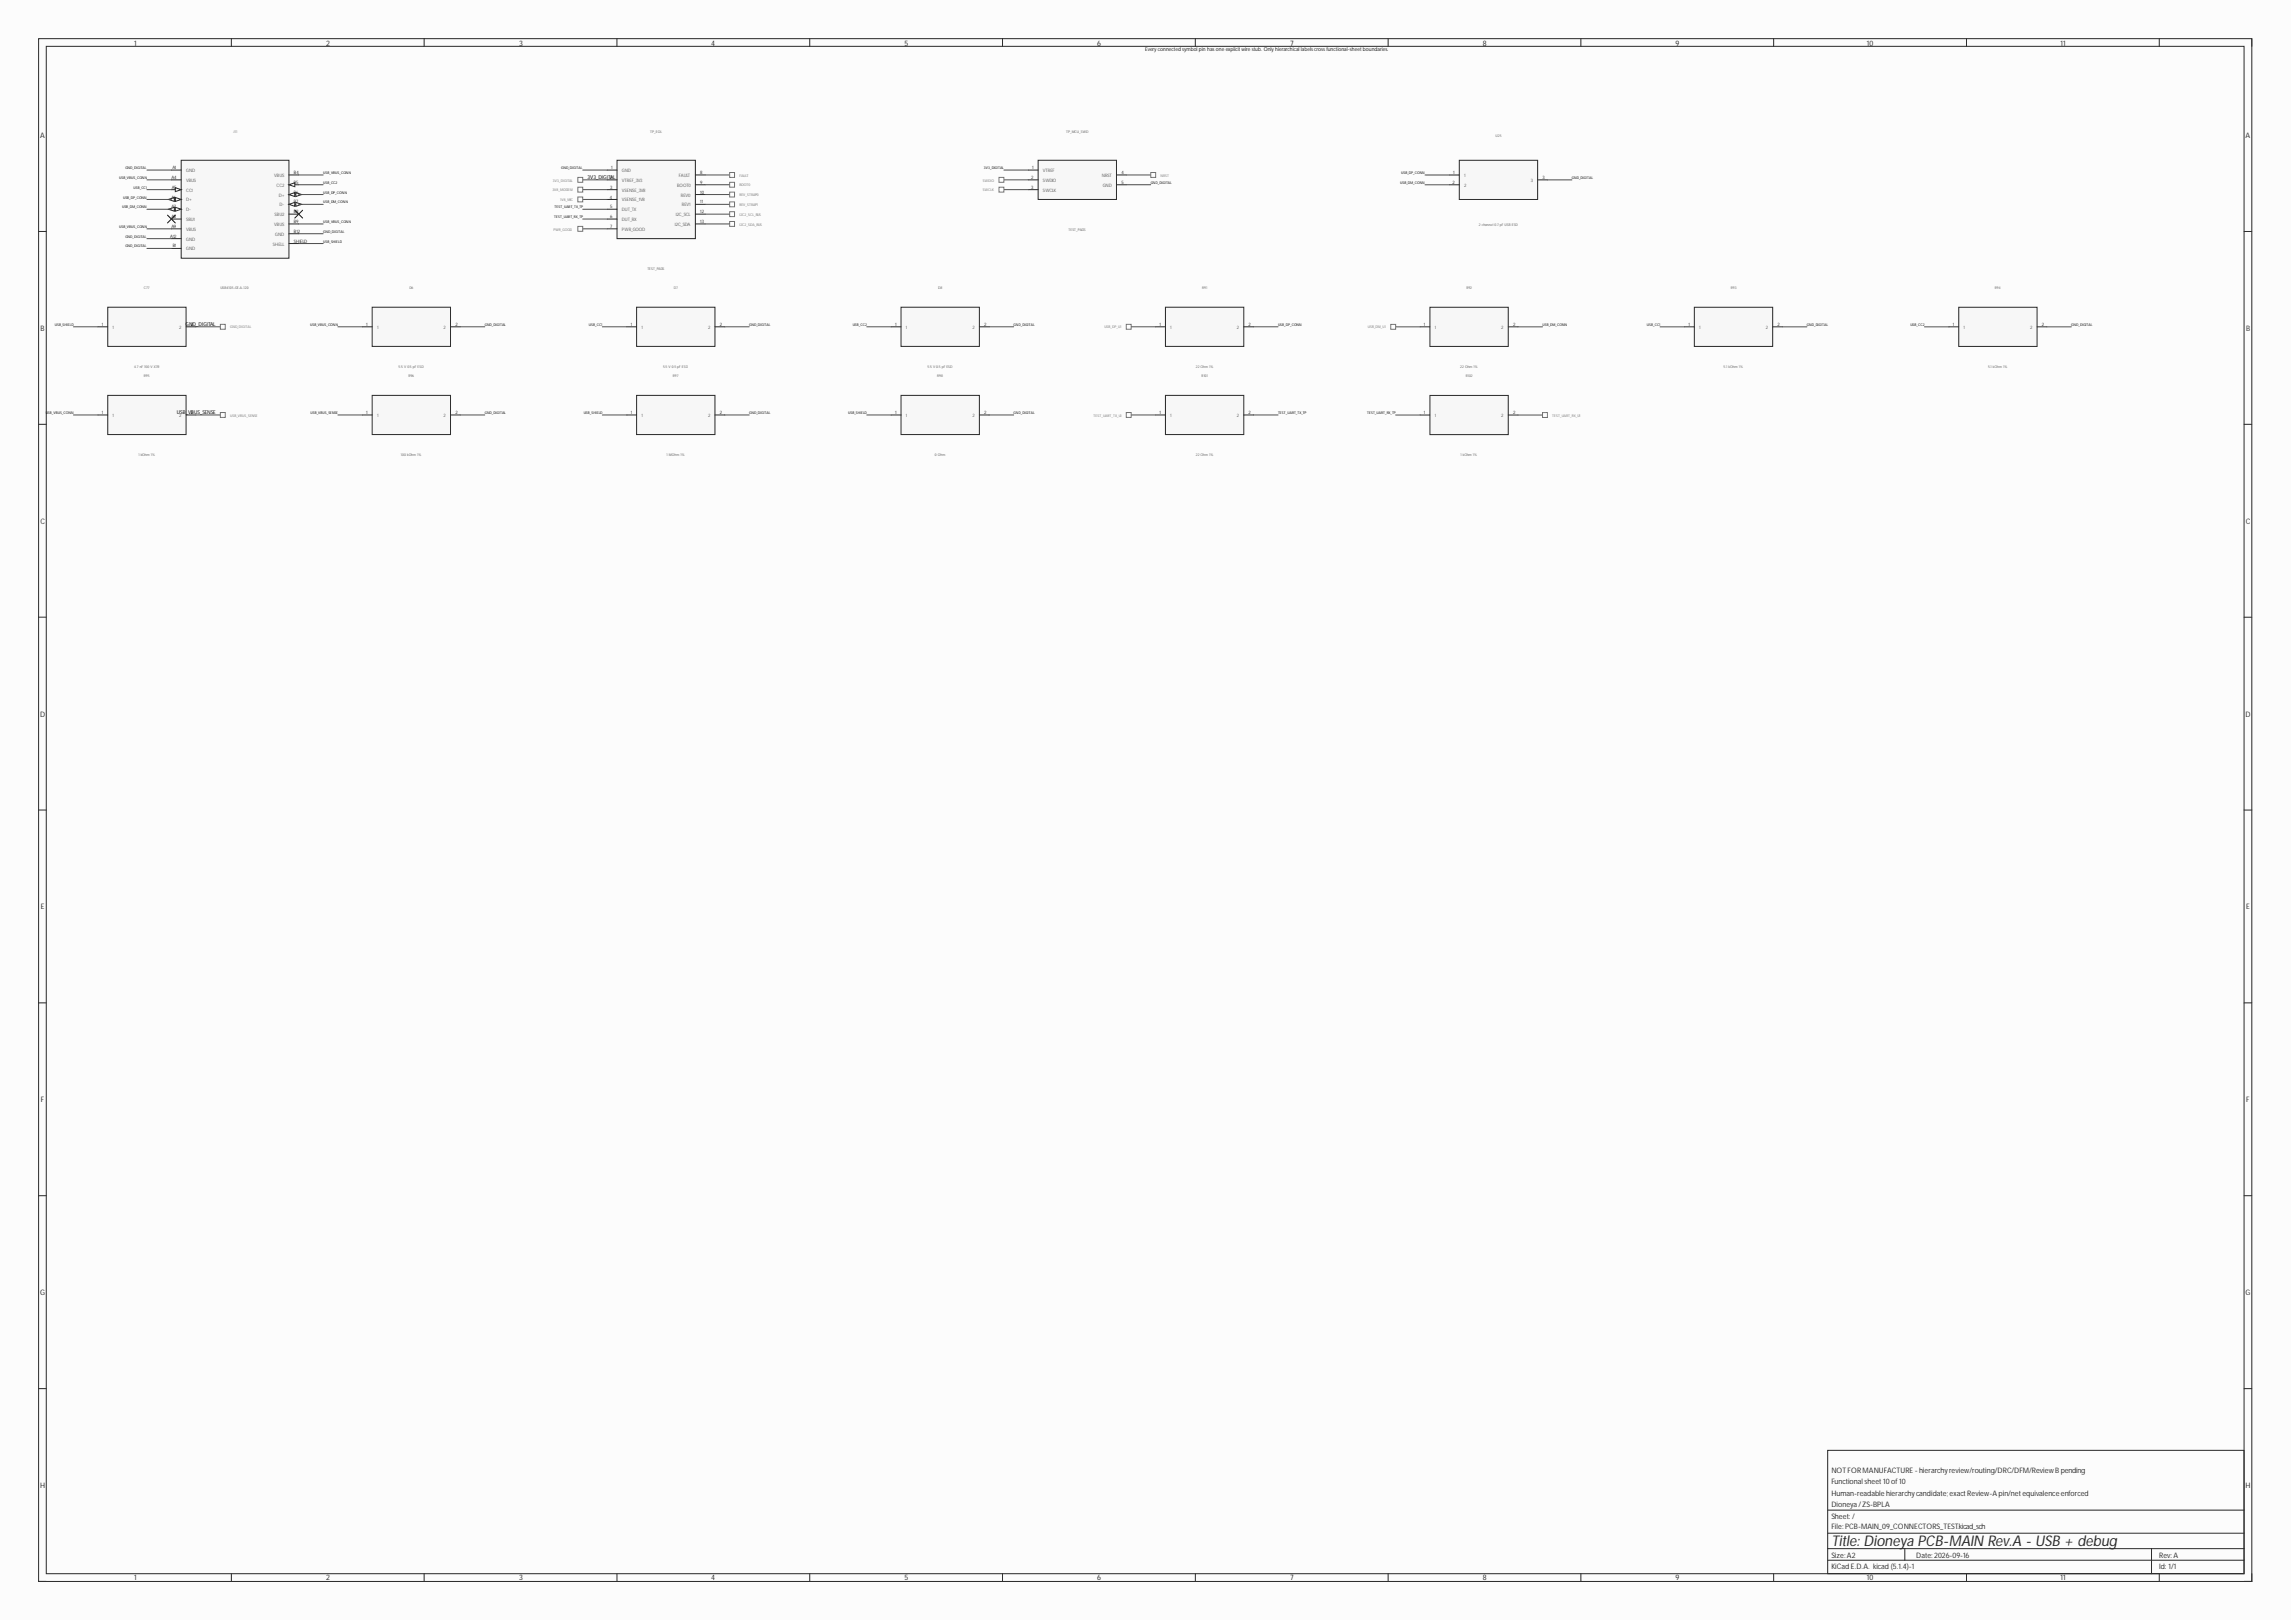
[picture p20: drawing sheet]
<svg xmlns="http://www.w3.org/2000/svg" width="594mm" height="420mm" viewBox="0 0 594 420" stroke-linecap="round" stroke-linejoin="round" font-family="sans-serif">
<defs><g id="words">
<text font-size="3.9" fill="#282828" x="474" y="400.3">Title: Dioneya PCB-MAIN Rev.A - USB + debug</text>
<g font-size="1.9" fill="#282828">
<text x="34.7" y="11.8">1</text>
<text x="84.4" y="11.8">2</text>
<text x="134.3" y="11.8">3</text>
<text x="184.1" y="11.8">4</text>
<text x="234.1" y="11.8">5</text>
<text x="284" y="11.8">6</text>
<text x="333.9" y="11.8">7</text>
<text x="383.8" y="11.8">8</text>
<text x="433.7" y="11.8">9</text>
<text x="483.2" y="11.8">10</text>
<text x="533.3" y="11.8">11</text>
<text x="10.4" y="35.8">A</text>
<text x="581.2" y="35.8">A</text>
<text x="10.5" y="85.7">B</text>
<text x="581.4" y="85.7">B</text>
<text x="10.5" y="135.6">C</text>
<text x="581.3" y="135.6">C</text>
<text x="10.4" y="185.6">D</text>
<text x="581.2" y="185.6">D</text>
<text x="10.6" y="235.4">E</text>
<text x="581.4" y="235.4">E</text>
<text x="10.6" y="285.4">F</text>
<text x="581.4" y="285.4">F</text>
<text x="10.4" y="335.3">G</text>
<text x="581.2" y="335.3">G</text>
<text x="474" y="381.3">NOT FORMANUFACTURE -hierarchyreview/routing/DRC/DFM/ReviewBpending</text>
<text x="10.4" y="385.2">H</text>
<text x="474" y="387.3">Human-readable hierarchycandidate;exactReview-A pin/netequivalenceenforced</text>
<text x="474" y="384.2">Functional sheet10of10</text>
<text x="581.2" y="385.2">H</text>
<text x="474" y="395.9">File:PCB-MAIN_09_CONNECTORS_TEST.kicad_sch</text>
<text x="474" y="393.3">Sheet: /</text>
<text x="474" y="390.2">Dioneya/ZS-BPLA</text>
<text x="474" y="406.1">KiCad E.D.A. kicad (5.1.4)-1</text>
<text x="474" y="403.3">Size:A2</text>
<text x="496" y="403.3">Date:2026-09-16</text>
<text x="558.8" y="403.3">Rev:A</text>
<text x="558.8" y="406.1">Id: 1/1</text>
<text x="34.7" y="409.2">1</text>
<text x="84.4" y="409.2">2</text>
<text x="134.3" y="409.2">3</text>
<text x="184.1" y="409.2">4</text>
<text x="234.1" y="409.2">5</text>
<text x="284" y="409.2">6</text>
<text x="333.9" y="409.2">7</text>
<text x="383.8" y="409.2">8</text>
<text x="433.7" y="409.2">9</text>
<text x="483.2" y="409.2">10</text>
<text x="533.3" y="409.2">11</text>
</g>
<text font-size="1.4" fill="#151515" x="296.4" y="13.3">Every connected symbol pin hasone explicit wire stub. Only hierarchical labelscrossfunctional-sheetboundaries.</text>
<g font-size="1.4">
<text x="152.1" y="46.2">3V3_DIGITAL</text>
<text x="48" y="84.3">GND_DIGITAL</text>
<text x="45.8" y="107.1">USB_VBUS_SENSE</text>
</g>
<g font-size="1.2" fill="#282828">
<text x="44.4" y="46.3">A4</text>
<text x="44.6" y="43.8">A1</text>
<text x="76" y="47.6">B5</text>
<text x="76" y="45">B4</text>
<text x="157.9" y="46.3">2</text>
<text x="158.2" y="43.8">1</text>
<text x="181.2" y="45">8</text>
<text x="181.2" y="47.6">9</text>
<text x="266.9" y="46.3">2</text>
<text x="267.2" y="43.8">1</text>
<text x="290.2" y="45">4</text>
<text x="290.2" y="47.6">5</text>
<text x="375.9" y="47.6">2</text>
<text x="376.1" y="45">1</text>
<text x="399.2" y="46.3">3</text>
<text x="44.4" y="53.9">A7</text>
<text x="44.4" y="51.4">A6</text>
<text x="44.4" y="48.9">A5</text>
<text x="76" y="52.7">B7</text>
<text x="76" y="50.1">B6</text>
<text x="157.8" y="51.4">4</text>
<text x="157.9" y="48.9">3</text>
<text x="157.9" y="53.9">5</text>
<text x="181.2" y="50.1">10</text>
<text x="181.2" y="52.7">11</text>
<text x="266.9" y="48.9">3</text>
<text x="44.4" y="59">A9</text>
<text x="44.4" y="56.5">A8</text>
<text x="76" y="57.7">B9</text>
<text x="76" y="55.2">B8</text>
<text x="157.9" y="56.5">6</text>
<text x="157.9" y="59">7</text>
<text x="181.2" y="55.2">12</text>
<text x="181.2" y="57.7">13</text>
<text x="44" y="61.5">A12</text>
<text x="44.7" y="64.1">B1</text>
<text x="76" y="60.3">B12</text>
<text x="76" y="62.8">SHIELD</text>
<text x="26.4" y="84.4">1</text>
<text x="49.4" y="84.4">2</text>
<text x="94.8" y="84.4">1</text>
<text x="117.9" y="84.4">2</text>
<text x="163.2" y="84.4">1</text>
<text x="186.3" y="84.4">2</text>
<text x="231.7" y="84.4">1</text>
<text x="254.7" y="84.4">2</text>
<text x="300.1" y="84.4">1</text>
<text x="323.2" y="84.4">2</text>
<text x="368.5" y="84.4">1</text>
<text x="391.6" y="84.4">2</text>
<text x="437" y="84.4">1</text>
<text x="460" y="84.4">2</text>
<text x="505.4" y="84.4">1</text>
<text x="528.5" y="84.4">2</text>
<text x="26.4" y="107.2">1</text>
<text x="49.4" y="107.2">2</text>
<text x="94.8" y="107.2">1</text>
<text x="117.9" y="107.2">2</text>
<text x="163.2" y="107.2">1</text>
<text x="186.3" y="107.2">2</text>
<text x="231.7" y="107.2">1</text>
<text x="254.7" y="107.2">2</text>
<text x="300.1" y="107.2">1</text>
<text x="323.2" y="107.2">2</text>
<text x="368.5" y="107.2">1</text>
<text x="391.6" y="107.2">2</text>
</g>
<g font-size="1.2" fill="#5d5d5d">
<text x="48.2" y="47.1">VBUS</text>
<text x="48.2" y="44.5">GND</text>
<text x="71" y="45.8">VBUS</text>
<text x="161" y="44.5">GND</text>
<text x="161" y="47.1">VTREF_3V3</text>
<text x="175.7" y="45.8">FAULT</text>
<text x="269.9" y="44.5">VTREF</text>
<text x="269.9" y="47.1">SWDIO</text>
<text x="285.2" y="45.8">NRST</text>
<text x="378.9" y="45.8">1</text>
<text x="396.2" y="47.1">3</text>
<text x="48.2" y="52.2">D+</text>
<text x="48.2" y="49.6">CC1</text>
<text x="71.6" y="48.3">CC2</text>
<text x="72.2" y="50.9">D+</text>
<text x="72.3" y="53.4">D-</text>
<text x="161" y="49.6">VSENSE_3V8</text>
<text x="161" y="52.2">VSENSE_1V8</text>
<text x="175.2" y="48.3">BOOT0</text>
<text x="176.2" y="50.9">REV0</text>
<text x="176.5" y="53.4">REV1</text>
<text x="269.9" y="49.6">SWCLK</text>
<text x="285.4" y="48.3">GND</text>
<text x="378.9" y="48.3">2</text>
<text x="48.2" y="59.8">VBUS</text>
<text x="48.2" y="57.2">SBU1</text>
<text x="48.2" y="54.7">D-</text>
<text x="71" y="58.5">VBUS</text>
<text x="71.1" y="56">SBU2</text>
<text x="161" y="54.7">DUT_TX</text>
<text x="161" y="57.2">DUT_RX</text>
<text x="161" y="59.8">PWR_GOOD</text>
<text x="174.6" y="58.5">I2C_SDA</text>
<text x="174.9" y="56">I2C_SCL</text>
<text x="48.2" y="64.8">GND</text>
<text x="48.2" y="62.3">GND</text>
<text x="70.6" y="63.6">SHELL</text>
<text x="71.2" y="61">GND</text>
<text x="29.1" y="85.1">1</text>
<text x="46.4" y="85.1">2</text>
<text x="97.6" y="85.1">1</text>
<text x="114.8" y="85.1">2</text>
<text x="166" y="85.1">1</text>
<text x="183.3" y="85.1">2</text>
<text x="234.5" y="85.1">1</text>
<text x="251.7" y="85.1">2</text>
<text x="302.9" y="85.1">1</text>
<text x="320.1" y="85.1">2</text>
<text x="371.3" y="85.1">1</text>
<text x="388.6" y="85.1">2</text>
<text x="439.8" y="85.1">1</text>
<text x="457" y="85.1">2</text>
<text x="508.2" y="85.1">1</text>
<text x="525.4" y="85.1">2</text>
<text x="29.1" y="107.9">1</text>
<text x="46.4" y="107.9">2</text>
<text x="97.6" y="107.9">1</text>
<text x="114.8" y="107.9">2</text>
<text x="166" y="107.9">1</text>
<text x="183.3" y="107.9">2</text>
<text x="234.5" y="107.9">1</text>
<text x="251.7" y="107.9">2</text>
<text x="302.9" y="107.9">1</text>
<text x="320.1" y="107.9">2</text>
<text x="371.3" y="107.9">1</text>
<text x="388.6" y="107.9">2</text>
</g>
<g font-size=".9" fill="#5d5d5d">
<text x="60.4" y="34.3">J11</text>
<text x="168.3" y="34.3">TP_EOL</text>
<text x="275.9" y="34.3">TP_MCU_SWD</text>
<text x="387" y="35.6">U25</text>
<text x="276.5" y="59.7">TEST_PADS</text>
<text x="382.7" y="58.4">2 channel 0.7 pF USB ESD</text>
<text x="167.5" y="69.8">TEST_PADS</text>
<text x="37.3" y="74.9">C77</text>
<text x="57" y="74.9">USB4105-GF-A-120</text>
<text x="105.9" y="74.9">D6</text>
<text x="174.4" y="74.9">D7</text>
<text x="242.8" y="74.9">D8</text>
<text x="311.2" y="74.9">R91</text>
<text x="379.5" y="74.9">R92</text>
<text x="448" y="74.9">R93</text>
<text x="516.3" y="74.9">R94</text>
<text x="34.7" y="95.2">4.7 nF 100 V X7R</text>
<text x="103.2" y="95.2">5.5 V 0.5 pF ESD</text>
<text x="171.6" y="95.2">5.5 V 0.5 pF ESD</text>
<text x="240" y="95.2">5.5 V 0.5 pF ESD</text>
<text x="309.5" y="95.2">22 Ohm 1%</text>
<text x="377.9" y="95.2">22 Ohm 1%</text>
<text x="446.1" y="95.2">5.1 kOhm 1%</text>
<text x="514.5" y="95.2">5.1 kOhm 1%</text>
<text x="37.3" y="97.7">R95</text>
<text x="105.7" y="97.7">R96</text>
<text x="174.1" y="97.7">R97</text>
<text x="242.6" y="97.7">R98</text>
<text x="311" y="97.7">R101</text>
<text x="379.4" y="97.7">R102</text>
<text x="35.8" y="118">1 kOhm 1%</text>
<text x="103.8" y="118">100 kOhm 1%</text>
<text x="172.5" y="118">1 MOhm 1%</text>
<text x="242" y="118">0Ohm</text>
<text x="309.5" y="118">22 Ohm 1%</text>
<text x="378" y="118">1 kOhm 1%</text>
</g>
<g font-size=".9">
<text x="30.8" y="46.3">USB_VBUS_CONN</text>
<text x="32.4" y="43.8">GND_DIGITAL</text>
<text x="83.6" y="45">USB_VBUS_CONN</text>
<text x="83.6" y="47.6">USB_CC2</text>
<text x="145.2" y="43.8">GND_DIGITAL</text>
<text x="254.7" y="43.8">3V3_DIGITAL</text>
<text x="297.8" y="47.6">GND_DIGITAL</text>
<text x="362.4" y="47.6">USB_DM_CONN</text>
<text x="362.6" y="45">USB_DP_CONN</text>
<text x="406.8" y="46.3">GND_DIGITAL</text>
<text x="31.6" y="53.9">USB_DM_CONN</text>
<text x="31.9" y="51.4">USB_DP_CONN</text>
<text x="34.6" y="48.9">USB_CC1</text>
<text x="83.6" y="50.1">USB_DP_CONN</text>
<text x="83.6" y="52.7">USB_DM_CONN</text>
<text x="143.5" y="53.9">TEST_UART_TX_TP</text>
<text x="30.8" y="59">USB_VBUS_CONN</text>
<text x="83.6" y="57.7">USB_VBUS_CONN</text>
<text x="143.5" y="56.5">TEST_UART_RX_TP</text>
<text x="32.4" y="61.5">GND_DIGITAL</text>
<text x="32.4" y="64.1">GND_DIGITAL</text>
<text x="83.6" y="60.3">GND_DIGITAL</text>
<text x="83.6" y="62.8">USB_SHIELD</text>
<text x="14.2" y="84.4">USB_SHIELD</text>
<text x="80.3" y="84.4">USB_VBUS_CONN</text>
<text x="125.5" y="84.4">GND_DIGITAL</text>
<text x="152.4" y="84.4">USB_CC1</text>
<text x="193.9" y="84.4">GND_DIGITAL</text>
<text x="220.7" y="84.4">USB_CC2</text>
<text x="262.3" y="84.4">GND_DIGITAL</text>
<text x="330.8" y="84.4">USB_DP_CONN</text>
<text x="399.2" y="84.4">USB_DM_CONN</text>
<text x="426.2" y="84.4">USB_CC1</text>
<text x="467.6" y="84.4">GND_DIGITAL</text>
<text x="494.4" y="84.4">USB_CC2</text>
<text x="536.1" y="84.4">GND_DIGITAL</text>
<text x="11.8" y="107.2">USB_VBUS_CONN</text>
<text x="80.3" y="107.2">USB_VBUS_SENSE</text>
<text x="125.5" y="107.2">GND_DIGITAL</text>
<text x="151.1" y="107.2">USB_SHIELD</text>
<text x="193.9" y="107.2">GND_DIGITAL</text>
<text x="219.5" y="107.2">USB_SHIELD</text>
<text x="262.3" y="107.2">GND_DIGITAL</text>
<text x="330.8" y="107.2">TEST_UART_TX_TP</text>
<text x="353.8" y="107.2">TEST_UART_RX_TP</text>
</g>
<g font-size=".9" fill="#767676">
<text x="143.1" y="47">3V3_DIGITAL</text>
<text x="191.4" y="45.7">FAULT</text>
<text x="254.4" y="47">SWDIO</text>
<text x="300.4" y="45.7">NRST</text>
<text x="143" y="49.5">3V8_MODEM</text>
<text x="145" y="52.1">1V8_MIC</text>
<text x="191.4" y="48.3">BOOT0</text>
<text x="191.4" y="50.8">REV_STRAP0</text>
<text x="191.4" y="53.3">REV_STRAP1</text>
<text x="254.4" y="49.5">SWCLK</text>
<text x="143.3" y="59.7">PWR_GOOD</text>
<text x="191.4" y="55.9">I2C2_SCL_BUS</text>
<text x="191.4" y="58.4">I2C2_SDA_BUS</text>
<text x="59.6" y="85">GND_DIGITAL</text>
<text x="285.8" y="85">USB_DP_U1</text>
<text x="354" y="85">USB_DM_U1</text>
<text x="59.6" y="107.9">USB_VBUS_SENSE</text>
<text x="283" y="107.9">TEST_UART_TX_U1</text>
<text x="401.7" y="107.9">TEST_UART_RX_U1</text>
</g>
</g></defs>
<g fill="#fcfcfc">
<path d="M0 0h592.8v419.4h-592.8z" fill-rule="evenodd"/>
<path d="M0 0h592.8v419.4h-592.8z" fill-rule="evenodd"/>
</g>
<g fill="none" stroke="#282828" stroke-width=".26">
<path d="M10 10h572.8v399.4h-572.8zM12 12h568.8v395.4h-568.8zM59.9 10v2M109.8 10v2M159.7 10v2M209.6 10v2M259.5 10v2M309.4 10v2M359.3 10v2M409.2 10v2M459.1 10v2M509 10v2"/>
<path d="M558.9 10v2M582.8 10v2M10 59.9h2M580.8 59.9h2M10 109.8h2M580.8 109.8h2M10 159.8h2M580.8 159.8h2M10 209.7h2M580.8 209.7h2M10 259.6h2M580.8 259.6h2"/>
<path d="M10 309.5h2M580.8 309.5h2M10 359.5h2M580.8 359.5h2M473 375.5h107.8v31.9h-107.8zM473 396.9h107.8M473 390.9h107.8M10 409.4h2M59.9 407.4v2M109.8 407.4v2M159.7 407.4v2M209.6 407.4v2"/>
<path d="M259.5 407.4v2M309.4 407.4v2M359.3 407.4v2M409.2 407.4v2M459.1 407.4v2M473 403.9h107.8M473 400.9h107.8M493 400.9v3M509 407.4v2M556.8 400.9v6.5M558.9 407.4v2M582.8 407.4v2h-2"/>
</g>
<path d="M27.9 79.5h20.3v10.2h-20.3z" fill-rule="evenodd" fill="#f7f7f7"/>
<path d="M27.9 79.5h20.3v10.2h-20.3zM25.4 84.6h2.5M48.2 84.6h2.5" fill="none" stroke="#282828" stroke-width=".26"/>
<path d="M96.3 79.5h20.3v10.2h-20.3z" fill-rule="evenodd" fill="#f7f7f7"/>
<path d="M96.3 79.5h20.3v10.2h-20.3zM93.8 84.6h2.5M116.6 84.6h2.5" fill="none" stroke="#282828" stroke-width=".26"/>
<path d="M164.8 79.5h20.2v10.2h-20.2z" fill-rule="evenodd" fill="#f7f7f7"/>
<path d="M164.8 79.5h20.2v10.2h-20.2zM162.2 84.6h2.6M185 84.6h2.6" fill="none" stroke="#282828" stroke-width=".26"/>
<path d="M233.2 79.5h20.3v10.2h-20.3z" fill-rule="evenodd" fill="#f7f7f7"/>
<path d="M233.2 79.5h20.3v10.2h-20.3zM230.7 84.6h2.5M253.5 84.6h2.5" fill="none" stroke="#282828" stroke-width=".26"/>
<path d="M46.9 41.5h27.9v25.3h-27.9z" fill-rule="evenodd" fill="#f7f7f7"/>
<path d="M46.9 41.5h27.9v25.3h-27.9zM74.8 58h2.5M74.8 55.4h2.5M74.8 52.9h2.5" fill="none" stroke="#282828" stroke-width=".26"/>
<path d="M74.8 52.9l1.5-.5v1z" fill="#fbfbfb"/>
<path d="M74.8 52.9l1.5-.5v1z" fill="none" stroke="#282828" stroke-width=".26"/>
<path d="M76.6 52.4l1.5 .5-1.5 .5z" fill="#fbfbfb"/>
<path d="M74.8 50.4h2.5M76.6 52.4l1.5 .5-1.5 .5z" fill="none" stroke="#282828" stroke-width=".26"/>
<path d="M74.8 50.4l1.5-.5v1z" fill="#fbfbfb"/>
<path d="M74.8 50.4l1.5-.5v1z" fill="none" stroke="#282828" stroke-width=".26"/>
<path d="M76.6 49.9l1.5 .5-1.5 .5z" fill="#fbfbfb"/>
<path d="M74.8 47.8h2.5M76.6 49.9l1.5 .5-1.5 .5z" fill="none" stroke="#282828" stroke-width=".26"/>
<path d="M74.8 47.8l1.5-.5v1z" fill="#fbfbfb"/>
<path d="M44.4 59.2h2.5M44.4 56.7h2.5M44.4 54.2h2.5M74.8 47.8l1.5-.5v1zM74.8 45.3h2.5M44.4 64.3h2.5M44.4 61.8h2.5" fill="none" stroke="#282828" stroke-width=".26"/>
<path d="M45.4 53.7l1.5 .5-1.5 .5z" fill="#fbfbfb"/>
<path d="M45.4 53.7l1.5 .5-1.5 .5z" fill="none" stroke="#282828" stroke-width=".26"/>
<path d="M43.6 54.2l1.5-.5v1z" fill="#fbfbfb"/>
<path d="M43.6 54.2l1.5-.5v1zM44.4 51.6h2.5" fill="none" stroke="#282828" stroke-width=".26"/>
<path d="M45.4 51.1l1.5 .5-1.5 .5z" fill="#fbfbfb"/>
<path d="M45.4 51.1l1.5 .5-1.5 .5z" fill="none" stroke="#282828" stroke-width=".26"/>
<path d="M43.6 51.6l1.5-.5v1z" fill="#fbfbfb"/>
<path d="M43.6 51.6l1.5-.5v1zM44.4 49.1h2.5" fill="none" stroke="#282828" stroke-width=".26"/>
<path d="M45.4 48.6l1.5 .5-1.5 .5z" fill="#fbfbfb"/>
<path d="M44.4 46.6h2.5M44.4 44h2.5M45.4 48.6l1.5 .5-1.5 .5zM74.8 60.5h2.5M74.8 63h2.5" fill="none" stroke="#282828" stroke-width=".26"/>
<path d="M301.6 79.5h20.3v10.2h-20.3z" fill-rule="evenodd" fill="#f7f7f7"/>
<path d="M301.6 79.5h20.3v10.2h-20.3zM299.1 84.6h2.5M321.9 84.6h2.5" fill="none" stroke="#282828" stroke-width=".26"/>
<path d="M370.1 79.5h20.3v10.2h-20.3z" fill-rule="evenodd" fill="#f7f7f7"/>
<path d="M370.1 79.5h20.3v10.2h-20.3zM367.5 84.6h2.6M390.4 84.6h2.5" fill="none" stroke="#282828" stroke-width=".26"/>
<path d="M438.5 79.5h20.3v10.2h-20.3z" fill-rule="evenodd" fill="#f7f7f7"/>
<path d="M438.5 79.5h20.3v10.2h-20.3zM436 84.6h2.5M458.8 84.6h2.5" fill="none" stroke="#282828" stroke-width=".26"/>
<path d="M507 79.5h20.2v10.2h-20.2z" fill-rule="evenodd" fill="#f7f7f7"/>
<path d="M507 79.5h20.2v10.2h-20.2zM504.4 84.6h2.6M527.2 84.6h2.6" fill="none" stroke="#282828" stroke-width=".26"/>
<path d="M27.9 102.4h20.3v10.1h-20.3z" fill-rule="evenodd" fill="#f7f7f7"/>
<path d="M25.4 107.4h2.5M27.9 102.4h20.3v10.1h-20.3zM48.2 107.4h2.5" fill="none" stroke="#282828" stroke-width=".26"/>
<path d="M96.3 102.4h20.3v10.1h-20.3z" fill-rule="evenodd" fill="#f7f7f7"/>
<path d="M93.8 107.4h2.5M96.3 102.4h20.3v10.1h-20.3zM116.6 107.4h2.5" fill="none" stroke="#282828" stroke-width=".26"/>
<path d="M164.8 102.4h20.2v10.1h-20.2z" fill-rule="evenodd" fill="#f7f7f7"/>
<path d="M162.2 107.4h2.6M164.8 102.4h20.2v10.1h-20.2zM185 107.4h2.6" fill="none" stroke="#282828" stroke-width=".26"/>
<path d="M233.2 102.4h20.3v10.1h-20.3z" fill-rule="evenodd" fill="#f7f7f7"/>
<path d="M230.7 107.4h2.5M233.2 102.4h20.3v10.1h-20.3zM253.5 107.4h2.5" fill="none" stroke="#282828" stroke-width=".26"/>
<path d="M301.6 102.4h20.3v10.1h-20.3z" fill-rule="evenodd" fill="#f7f7f7"/>
<path d="M299.1 107.4h2.5M301.6 102.4h20.3v10.1h-20.3zM321.9 107.4h2.5" fill="none" stroke="#282828" stroke-width=".26"/>
<path d="M370.1 102.4h20.3v10.1h-20.3z" fill-rule="evenodd" fill="#f7f7f7"/>
<path d="M367.5 107.4h2.6M370.1 102.4h20.3v10.1h-20.3zM390.4 107.4h2.5" fill="none" stroke="#282828" stroke-width=".26"/>
<path d="M159.7 41.5h20.3v20.3h-20.3z" fill-rule="evenodd" fill="#f7f7f7"/>
<g fill="none" stroke="#282828" stroke-width=".26">
<path d="M157.2 44h2.5M157.2 46.6h2.5M157.2 49.1h2.5M157.2 51.6h2.5M157.2 54.2h2.5M157.2 56.7h2.5M157.2 59.2h2.5M159.7 41.5h20.3v20.3h-20.3zM180 45.3h2.5M180 47.8h2.5M180 50.4h2.5M180 52.9h2.5"/>
<path d="M180 55.4h2.5M180 58h2.5"/>
</g>
<path d="M268.7 41.5h20.3v10.1h-20.3z" fill-rule="evenodd" fill="#f7f7f7"/>
<path d="M266.2 44h2.5M266.2 46.6h2.5M266.2 49.1h2.5M268.7 41.5h20.3v10.1h-20.3zM289 45.3h2.5M289 47.8h2.5" fill="none" stroke="#282828" stroke-width=".26"/>
<path d="M377.7 41.5h20.3v10.1h-20.3z" fill-rule="evenodd" fill="#f7f7f7"/>
<path d="M375.2 45.3h2.5M375.2 47.8h2.5M377.7 41.5h20.3v10.1h-20.3zM398 46.6h2.5" fill="none" stroke="#282828" stroke-width=".26"/>
<g fill="none" stroke="#4e4e4e" stroke-width=".26">
<path d="M38 44h6.4M38 46.6h6.4M38 49.1h6.4M38 51.6h6.4M38 54.2h6.4M38 59.2h6.4M77.3 45.3h6.3M77.3 47.8h6.3M77.3 50.4h6.3M77.3 52.9h6.3M77.3 58h6.3M150.8 44h6.4"/>
<path d="M150.8 46.6h6.4M150.8 49.1h6.4M150.8 51.6h6.4M150.8 54.2h6.4M150.8 59.2h6.4M150.8 56.7h6.4M182.5 45.3h6.3M182.5 47.8h6.3M182.5 50.4h6.3M182.5 52.9h6.3M182.5 58h6.3M182.5 55.4h6.3"/>
<path d="M259.8 44h6.4M259.8 46.6h6.4M259.8 49.1h6.4M291.5 45.3h6.3M291.5 47.8h6.3M368.8 45.3h6.4M368.8 47.8h6.4M400.5 46.6h6.3M38 61.8h6.4M38 64.3h6.4M77.3 60.5h6.3M77.3 63h6.3"/>
<path d="M19 84.6h6.4M50.7 84.6h6.3M87.5 84.6h6.3M119.1 84.6h6.4M155.9 84.6h6.3M187.6 84.6h6.3M224.3 84.6h6.4M256 84.6h6.3M292.8 84.6h6.3M324.4 84.6h6.4M361.2 84.6h6.3M392.9 84.6h6.3"/>
<path d="M429.6 84.6h6.4M461.3 84.6h6.4M498.1 84.6h6.3M529.8 84.6h6.3M19 107.4h6.4M50.7 107.4h6.3M87.5 107.4h6.3M119.1 107.4h6.4M155.9 107.4h6.3M187.6 107.4h6.3M224.3 107.4h6.4M256 107.4h6.3"/>
<path d="M292.8 107.4h6.3M324.4 107.4h6.4M361.2 107.4h6.3M392.9 107.4h6.3"/>
</g>
<path d="M57 84h1.3v1.2h-1.3z" fill-rule="evenodd" fill="#fefefe"/>
<path d="M57 84h1.3v1.2h-1.3z" fill="none" stroke="#767676" stroke-width=".26"/>
<path d="M291.5 84h1.3v1.2h-1.3z" fill-rule="evenodd" fill="#fefefe"/>
<path d="M291.5 84h1.3v1.2h-1.3z" fill="none" stroke="#767676" stroke-width=".26"/>
<path d="M359.9 84h1.3v1.2h-1.3z" fill-rule="evenodd" fill="#fefefe"/>
<path d="M359.9 84h1.3v1.2h-1.3z" fill="none" stroke="#767676" stroke-width=".26"/>
<path d="M57 106.8h1.3v1.3h-1.3z" fill-rule="evenodd" fill="#fefefe"/>
<path d="M57 106.8h1.3v1.3h-1.3z" fill="none" stroke="#767676" stroke-width=".26"/>
<path d="M291.5 106.8h1.3v1.3h-1.3z" fill-rule="evenodd" fill="#fefefe"/>
<path d="M291.5 106.8h1.3v1.3h-1.3z" fill="none" stroke="#767676" stroke-width=".26"/>
<path d="M399.2 106.8h1.3v1.3h-1.3z" fill-rule="evenodd" fill="#fefefe"/>
<path d="M399.2 106.8h1.3v1.3h-1.3z" fill="none" stroke="#767676" stroke-width=".26"/>
<path d="M149.6 45.9h1.2v1.3h-1.2z" fill-rule="evenodd" fill="#fefefe"/>
<path d="M149.6 45.9h1.2v1.3h-1.2z" fill="none" stroke="#767676" stroke-width=".26"/>
<path d="M149.6 48.5h1.2v1.2h-1.2z" fill-rule="evenodd" fill="#fefefe"/>
<path d="M149.6 48.5h1.2v1.2h-1.2z" fill="none" stroke="#767676" stroke-width=".26"/>
<path d="M149.6 51h1.2v1.3h-1.2z" fill-rule="evenodd" fill="#fefefe"/>
<path d="M149.6 51h1.2v1.3h-1.2z" fill="none" stroke="#767676" stroke-width=".26"/>
<path d="M149.6 58.6h1.2v1.3h-1.2z" fill-rule="evenodd" fill="#fefefe"/>
<path d="M149.6 58.6h1.2v1.3h-1.2z" fill="none" stroke="#767676" stroke-width=".26"/>
<path d="M188.8 44.7h1.3v1.2h-1.3z" fill-rule="evenodd" fill="#fefefe"/>
<path d="M188.8 44.7h1.3v1.2h-1.3z" fill="none" stroke="#767676" stroke-width=".26"/>
<path d="M188.8 47.2h1.3v1.3h-1.3z" fill-rule="evenodd" fill="#fefefe"/>
<path d="M188.8 47.2h1.3v1.3h-1.3z" fill="none" stroke="#767676" stroke-width=".26"/>
<path d="M188.8 49.7h1.3v1.3h-1.3z" fill-rule="evenodd" fill="#fefefe"/>
<path d="M188.8 49.7h1.3v1.3h-1.3z" fill="none" stroke="#767676" stroke-width=".26"/>
<path d="M188.8 52.3h1.3v1.2h-1.3z" fill-rule="evenodd" fill="#fefefe"/>
<path d="M188.8 52.3h1.3v1.2h-1.3z" fill="none" stroke="#767676" stroke-width=".26"/>
<path d="M188.8 54.8h1.3v1.3h-1.3z" fill-rule="evenodd" fill="#fefefe"/>
<path d="M188.8 54.8h1.3v1.3h-1.3z" fill="none" stroke="#767676" stroke-width=".26"/>
<path d="M188.8 57.3h1.3v1.3h-1.3z" fill-rule="evenodd" fill="#fefefe"/>
<path d="M188.8 57.3h1.3v1.3h-1.3z" fill="none" stroke="#767676" stroke-width=".26"/>
<path d="M258.5 45.9h1.3v1.3h-1.3z" fill-rule="evenodd" fill="#fefefe"/>
<path d="M258.5 45.9h1.3v1.3h-1.3z" fill="none" stroke="#767676" stroke-width=".26"/>
<path d="M258.5 48.5h1.3v1.2h-1.3z" fill-rule="evenodd" fill="#fefefe"/>
<path d="M258.5 48.5h1.3v1.2h-1.3z" fill="none" stroke="#767676" stroke-width=".26"/>
<path d="M297.8 44.7h1.3v1.2h-1.3z" fill-rule="evenodd" fill="#fefefe"/>
<path d="M297.8 44.7h1.3v1.2h-1.3z" fill="none" stroke="#767676" stroke-width=".26"/>
<path d="M43.3 55.7l2.1 2M45.4 55.7l-2.1 2M76.3 54.4l2 2.1M78.3 54.4l-2 2.1" fill="none" stroke="#0f0f0f" stroke-width=".26"/>
<use href="#words"/>
</svg>
